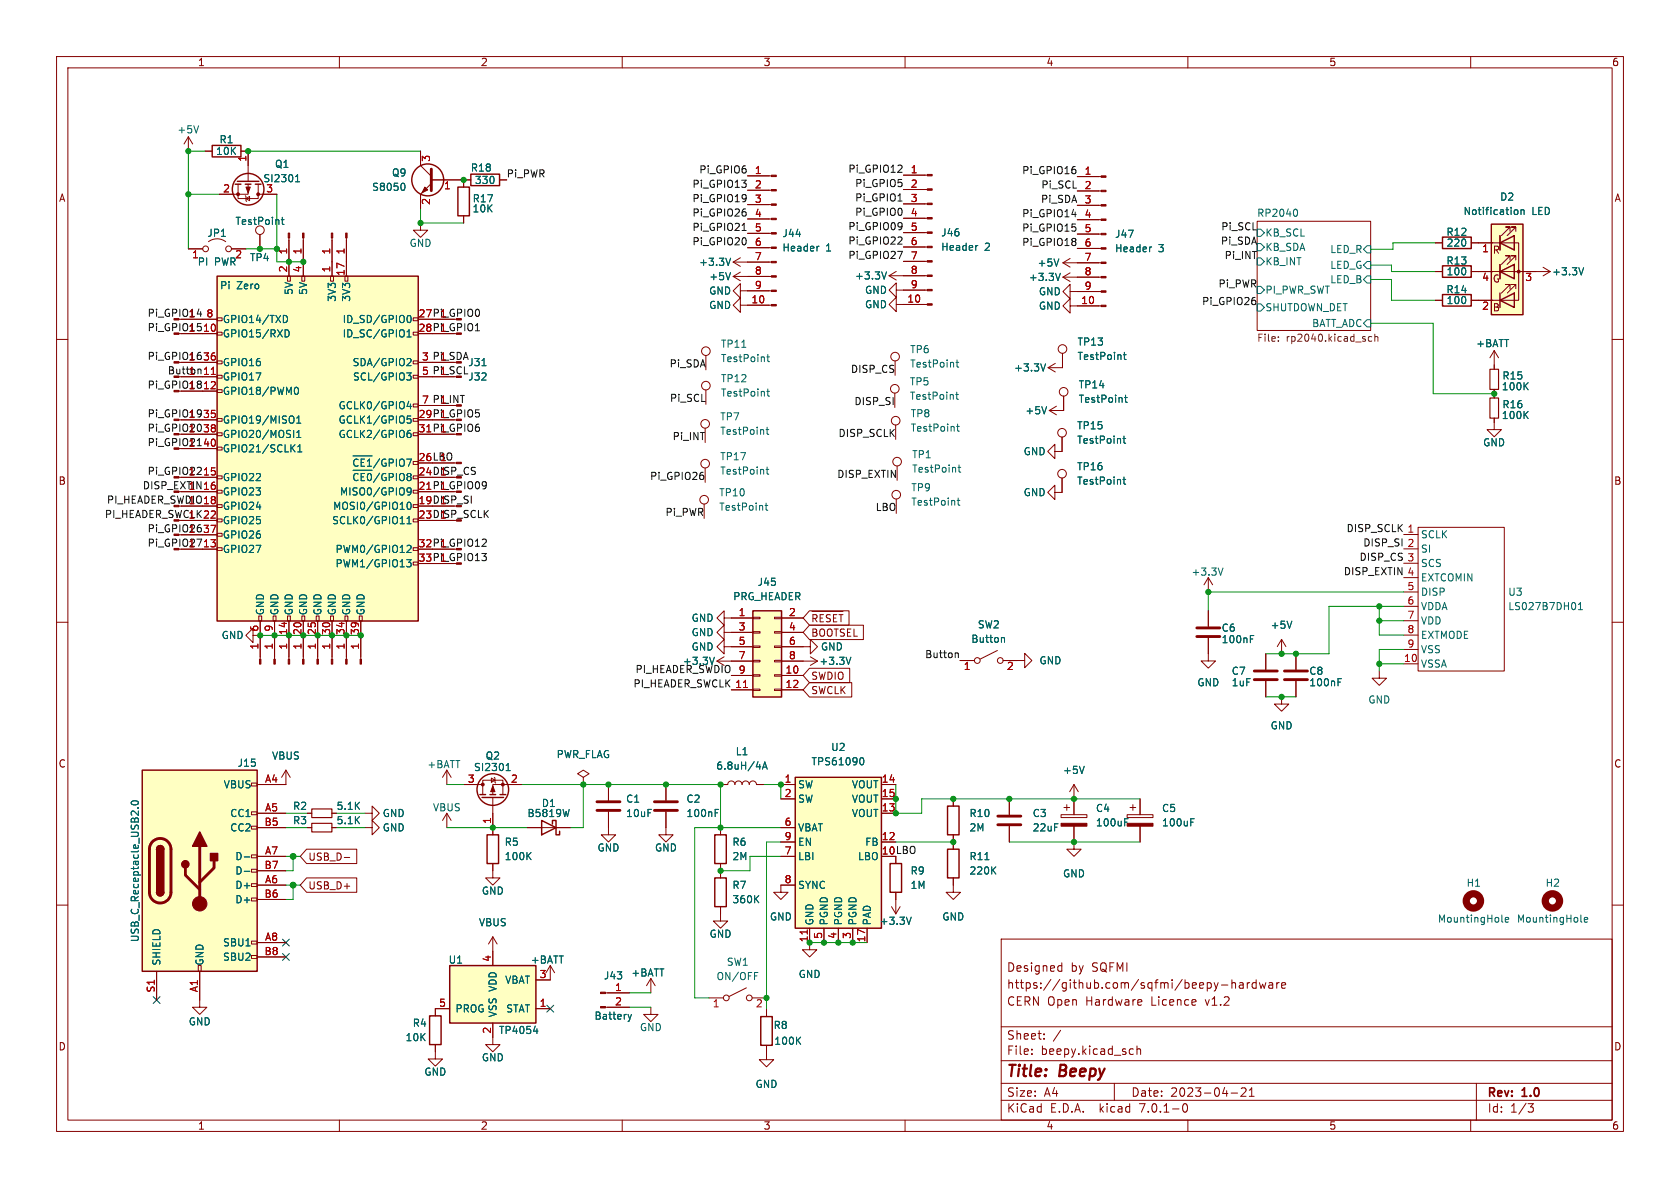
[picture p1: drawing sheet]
<svg xmlns="http://www.w3.org/2000/svg" width="297mm" height="210mm" viewBox="0 0 297 210" stroke-linecap="round" stroke-linejoin="round" font-family="sans-serif">
<defs><g id="words">
<g font-size="2.8" fill="#840000">
<text x="178" y="190.8">Title:</text>
<text x="187.4" y="190.8">Beepy</text>
</g>
<g font-size="2.1" fill="#840000">
<text x="178" y="171.9">Designed</text>
<text x="189.3" y="171.9">by</text>
<text x="193" y="171.9">SQFMI</text>
<text x="178" y="177.9">CERN Open</text>
<text x="178" y="174.9">https://github.com/sqfmi/beepy-hardware</text>
<text x="191.9" y="177.9">Hardware</text>
<text x="203.5" y="177.9">Licence</text>
<text x="213.2" y="177.9">v1.2</text>
<text x="178" y="183.9">Sheet:</text>
<text x="186.2" y="183.9">/</text>
<text x="178" y="186.6">File:</text>
<text x="184" y="186.6">beepy.kicad_sch</text>
<text x="178" y="196.8">KiCad</text>
<text x="178" y="194">Size:</text>
<text x="184.6" y="194">A4</text>
<text x="185.7" y="196.8">E.D.A.</text>
<text x="194.4" y="196.8">kicad</text>
<text x="200" y="194">Date:</text>
<text x="201.5" y="196.8">7.0.1-0</text>
<text x="206.9" y="194">2023-04-21</text>
<text x="263" y="194.2">Rev:</text>
<text x="263" y="196.8">Id:</text>
<text x="267" y="196.8">1/3</text>
<text x="269.2" y="194.2">1.0</text>
</g>
<g font-size="1.8" fill="#840000">
<text x="35" y="11.8">1</text>
<text x="85" y="11.8">2</text>
<text x="135" y="11.8">3</text>
<text x="185" y="11.8">4</text>
<text x="235" y="11.8">5</text>
<text x="285" y="11.8">6</text>
<text x="10.4" y="35.8">A</text>
<text x="285.4" y="35.8">A</text>
<text x="263.8" y="45">R</text>
<text x="263.8" y="50.1">G</text>
<text x="73.9" y="56.2">27 Pi_GPIO0</text>
<text x="73.9" y="58.7">28 Pi_GPIO1</text>
<text x="263.8" y="55.2">B</text>
<text x="73.9" y="74">29 Pi_GPIO5</text>
<text x="73.9" y="81.6">26 LBO</text>
<text x="10.3" y="85.8">B</text>
<text x="73.9" y="89.2">19 DISP_SI</text>
<text x="73.9" y="84.1">24 DISP_CS</text>
<text x="285.3" y="85.8">B</text>
<text x="73.9" y="91.7">23 DISP_SCLK</text>
<text x="73.9" y="96.8">32 Pi_GPIO12</text>
<text x="73.9" y="99.4">33 Pi_GPIO13</text>
<text x="143.4" y="110.8">~{RESET}</text>
<text x="143.4" y="112.7">BOOTSEL</text>
<text x="143.4" y="122.9">SWCLK</text>
<text x="143.4" y="120.3">SWDIO</text>
<text x="10.3" y="135.8">C</text>
<text x="285.3" y="135.8">C</text>
<text x="54.5" y="152.3">USB_D-</text>
<text x="155.8" y="151.1">10 LBO</text>
<text x="54.5" y="157.4">USB_D+</text>
<text x="10.3" y="185.8">D</text>
<text x="285.3" y="185.8">D</text>
<text x="35" y="199.8">1</text>
<text x="85" y="199.8">2</text>
<text x="135" y="199.8">3</text>
<text x="185" y="199.8">4</text>
<text x="235" y="199.8">5</text>
<text x="285" y="199.8">6</text>
</g>
<g font-size="1.8" fill="#006464">
<text x="31.3" y="23.7">+5V</text>
<text x="38.1" y="27.5">10K</text>
<text x="38.7" y="25.5">R1</text>
<text x="48.6" y="29.8">Q1</text>
<text x="46.5" y="32.4">SI2301</text>
<text x="65.7" y="33.9">S8050</text>
<text x="69.2" y="31.4">Q9</text>
<text x="83.2" y="30.5">R18</text>
<text x="83.5" y="35.9">R17</text>
<text x="83.9" y="32.7">330</text>
<text x="265.1" y="35.6">D2</text>
<text x="41.6" y="39.9">TestPoint</text>
<text x="83.5" y="37.7">10K</text>
<text x="166.3" y="41.9">J46</text>
<text x="222.2" y="38.4">RP2040</text>
<text x="223.7" y="42">KB_SCL</text>
<text x="255.6" y="41.8">R12</text>
<text x="258.7" y="38.2">Notification</text>
<text x="270.8" y="38.2">LED</text>
<text x="34.9" y="47.1">PI</text>
<text x="36.6" y="42">JP1</text>
<text x="37.9" y="47.1">PWR</text>
<text x="44.1" y="46.3">TP4</text>
<text x="72.3" y="43.8">GND</text>
<text x="123.5" y="47.2">+3.3V</text>
<text x="138.3" y="42.1">J44</text>
<text x="138.3" y="44.6">Header</text>
<text x="145.9" y="44.6">1</text>
<text x="166.3" y="44.5">Header</text>
<text x="174" y="44.5">2</text>
<text x="183.4" y="47.3">+5V</text>
<text x="197.1" y="42.2">J47</text>
<text x="197.1" y="44.7">Header</text>
<text x="204.7" y="44.7">3</text>
<text x="223.7" y="44.5">KB_SDA</text>
<text x="223.7" y="47.1">KB_INT</text>
<text x="235" y="44.9">LED_R</text>
<text x="235" y="47.7">LED_G</text>
<text x="255.6" y="46.9">R13</text>
<text x="255.7" y="43.8">220</text>
<text x="38.8" y="51.3">Pi</text>
<text x="41.8" y="51.3">Zero</text>
<text x="51.9" y="52.3" transform="rotate(-90 51.9 52.3)">5V</text>
<text x="54.4" y="52.3" transform="rotate(-90 54.4 52.3)">5V</text>
<text x="59.5" y="53.5" transform="rotate(-90 59.5 53.5)">3V3</text>
<text x="62.1" y="53.5" transform="rotate(-90 62.1 53.5)">3V3</text>
<text x="125.3" y="52.2">GND</text>
<text x="125.3" y="49.7">+5V</text>
<text x="151.1" y="49.6">+3.3V</text>
<text x="152.9" y="52.1">GND</text>
<text x="181.8" y="49.8">+3.3V</text>
<text x="183.6" y="52.4">GND</text>
<text x="223.7" y="52.1">PI_PWR_SWT</text>
<text x="235" y="50.2">LED_B</text>
<text x="255.6" y="52">R14</text>
<text x="255.7" y="48.8">100</text>
<text x="255.7" y="53.9">100</text>
<text x="274.3" y="48.8">+3.3V</text>
<text x="39.4" y="59.8">GPIO15/RXD</text>
<text x="39.4" y="57.3">GPIO14/TXD</text>
<text x="60.5" y="57.3">ID_SD/GPIO0</text>
<text x="60.5" y="59.8">ID_SC/GPIO1</text>
<text x="125.3" y="54.8">GND</text>
<text x="152.9" y="54.6">GND</text>
<text x="183.6" y="54.9">GND</text>
<text x="223.7" y="55.2">SHUTDOWN_DET</text>
<text x="231.8" y="58">BATT_ADC</text>
<text x="39.4" y="64.9">GPIO16</text>
<text x="62.2" y="64.9">SDA/GPIO2</text>
<text x="82.7" y="64.9">J31</text>
<text x="127.4" y="61.6">TP11</text>
<text x="127.4" y="64.2">TestPoint</text>
<text x="160.8" y="62.6">TP6</text>
<text x="160.8" y="65.1">TestPoint</text>
<text x="179.2" y="65.8">+3.3V</text>
<text x="190.4" y="61.3">TP13</text>
<text x="190.4" y="63.8">TestPoint</text>
<text x="260.9" y="61.5">+BATT</text>
<text x="39.4" y="67.4">GPIO17</text>
<text x="39.4" y="70">GPIO18/PWM0</text>
<text x="62.3" y="67.4">SCL/GPIO3</text>
<text x="82.7" y="67.4">J32</text>
<text x="127.4" y="67.7">TP12</text>
<text x="127.4" y="70.3">TestPoint</text>
<text x="160.8" y="68.3">TP5</text>
<text x="160.8" y="70.8">TestPoint</text>
<text x="190.6" y="68.8">TP14</text>
<text x="190.6" y="71.4">TestPoint</text>
<text x="265.4" y="69.2">100K</text>
<text x="265.5" y="67.2">R15</text>
<text x="39.4" y="75">GPIO19/MISO1</text>
<text x="39.4" y="77.6">GPIO20/MOSI1</text>
<text x="59.7" y="75">GCLK1/GPIO5</text>
<text x="59.7" y="77.6">GCLK2/GPIO6</text>
<text x="59.7" y="72.5">GCLK0/GPIO4</text>
<text x="127.3" y="74.5">TP7</text>
<text x="127.3" y="77">TestPoint</text>
<text x="160.9" y="73.9">TP8</text>
<text x="160.9" y="76.5">TestPoint</text>
<text x="181.2" y="73.4">+5V</text>
<text x="190.4" y="76.1">TP15</text>
<text x="265.4" y="74.2">100K</text>
<text x="265.5" y="72.3">R16</text>
<text x="39.4" y="80.1">GPIO21/SCLK1</text>
<text x="62.2" y="83.3">~{CE1}/GPIO7</text>
<text x="127.3" y="81.5">TP17</text>
<text x="161.2" y="81.2">TP1</text>
<text x="161.2" y="83.7">TestPoint</text>
<text x="180.9" y="80.6">GND</text>
<text x="190.4" y="78.6">TestPoint</text>
<text x="190.4" y="83.3">TP16</text>
<text x="262.1" y="79.1">GND</text>
<text x="39.4" y="85.2">GPIO22</text>
<text x="39.4" y="87.7">GPIO23</text>
<text x="60" y="87.7">MISO0/GPIO9</text>
<text x="62.2" y="85.8">~{CE0}/GPIO8</text>
<text x="127.1" y="87.9">TP10</text>
<text x="127.3" y="84.1">TestPoint</text>
<text x="161" y="87">TP9</text>
<text x="161" y="89.5">TestPoint</text>
<text x="180.9" y="87.9">GND</text>
<text x="190.4" y="85.8">TestPoint</text>
<text x="39.4" y="90.3">GPIO24</text>
<text x="39.4" y="92.8">GPIO25</text>
<text x="39.4" y="95.4">GPIO26</text>
<text x="58.6" y="92.8">SCLK0/GPIO11</text>
<text x="58.8" y="90.3">MOSI0/GPIO10</text>
<text x="127.1" y="90.4">TestPoint</text>
<text x="251.2" y="95.3">SCLK</text>
<text x="39.4" y="97.9">GPIO27</text>
<text x="59.2" y="97.9">PWM0/GPIO12</text>
<text x="59.2" y="100.4">PWM1/GPIO13</text>
<text x="210.6" y="101.9">+3.3V</text>
<text x="251.2" y="97.9">SI</text>
<text x="251.2" y="100.4">SCS</text>
<text x="129.6" y="106.3">PRG_HEADER</text>
<text x="133.9" y="103.7">J45</text>
<text x="251.2" y="102.9">EXTCOMIN</text>
<text x="251.2" y="105.5">DISP</text>
<text x="266.6" y="105.5">U3</text>
<text x="39.1" y="113.1">GND</text>
<text x="46.8" y="108.8" transform="rotate(-90 46.8 108.8)">GND</text>
<text x="49.4" y="108.8" transform="rotate(-90 49.4 108.8)">GND</text>
<text x="51.9" y="108.8" transform="rotate(-90 51.9 108.8)">GND</text>
<text x="54.4" y="108.8" transform="rotate(-90 54.4 108.8)">GND</text>
<text x="57" y="108.8" transform="rotate(-90 57 108.8)">GND</text>
<text x="59.5" y="108.8" transform="rotate(-90 59.5 108.8)">GND</text>
<text x="62.1" y="108.8" transform="rotate(-90 62.1 108.8)">GND</text>
<text x="64.6" y="108.8" transform="rotate(-90 64.6 108.8)">GND</text>
<text x="122.2" y="110.1">GND</text>
<text x="122.2" y="112.6">GND</text>
<text x="171.7" y="113.8">Button</text>
<text x="172.8" y="111.2">SW2</text>
<text x="215.9" y="111.8">C6</text>
<text x="215.9" y="113.9">100nF</text>
<text x="224.6" y="111.3">+5V</text>
<text x="251.2" y="108">VDDA</text>
<text x="251.2" y="110.6">VDD</text>
<text x="251.2" y="113.1">EXTMODE</text>
<text x="266.6" y="108">LS027B7DH01</text>
<text x="120.7" y="117.7">+3.3V</text>
<text x="122.2" y="115.2">GND</text>
<text x="144.8" y="117.7">+3.3V</text>
<text x="145.1" y="115.2">GND</text>
<text x="183.7" y="117.6">GND</text>
<text x="217.7" y="119.4">C7</text>
<text x="231.4" y="119.4">C8</text>
<text x="251.2" y="118.2">VSSA</text>
<text x="251.2" y="115.6">VSS</text>
<text x="211.6" y="121.5">GND</text>
<text x="217.7" y="121.5">1uF</text>
<text x="231.4" y="121.5">100nF</text>
<text x="241.8" y="124.5">GND</text>
<text x="224.6" y="129.1">GND</text>
<text x="41.9" y="135.7">J15</text>
<text x="48" y="134.4">VBUS</text>
<text x="75.5" y="136">+BATT</text>
<text x="83.7" y="136.5">SI2301</text>
<text x="85.8" y="134.4">Q2</text>
<text x="98.3" y="134.2">PWR_FLAG</text>
<text x="126.6" y="136.2">6.8uH/4A</text>
<text x="130" y="133.7">L1</text>
<text x="143.4" y="135.4">TPS61090</text>
<text x="146.9" y="132.9">U2</text>
<text x="187.9" y="137">+5V</text>
<text x="39.4" y="139.5">VBUS</text>
<text x="51.7" y="143.3">R2</text>
<text x="59.4" y="143.3">5.1K</text>
<text x="76.5" y="143.6">VBUS</text>
<text x="95.7" y="142.8">D1</text>
<text x="110.6" y="142">C1</text>
<text x="121.3" y="142">C2</text>
<text x="141.1" y="139.5">SW</text>
<text x="141.1" y="142">SW</text>
<text x="150.5" y="139.5">VOUT</text>
<text x="150.5" y="142">VOUT</text>
<text x="193.7" y="143.7">C4</text>
<text x="205.4" y="143.7">C5</text>
<text x="40.6" y="144.6">CC1</text>
<text x="40.6" y="147.1">CC2</text>
<text x="51.7" y="145.9">R3</text>
<text x="59.4" y="145.9">5.1K</text>
<text x="67.6" y="144.6">GND</text>
<text x="67.6" y="147.1">GND</text>
<text x="89.2" y="149.7">R5</text>
<text x="93.2" y="144.6">B5819W</text>
<text x="110.6" y="144.6">10uF</text>
<text x="121.3" y="144.6">100nF</text>
<text x="129.4" y="149.7">R6</text>
<text x="141.1" y="147.1">VBAT</text>
<text x="141.1" y="149.7">EN</text>
<text x="150.5" y="144.6">VOUT</text>
<text x="152.8" y="149.7">FB</text>
<text x="171.3" y="144.6">R10</text>
<text x="171.3" y="147.1">2M</text>
<text x="182.5" y="144.6">C3</text>
<text x="182.5" y="147.1">22uF</text>
<text x="193.7" y="146.2">100uF</text>
<text x="205.4" y="146.2">100uF</text>
<text x="41.5" y="152.2">D-</text>
<text x="41.5" y="154.7">D-</text>
<text x="89.2" y="152.2">100K</text>
<text x="105.6" y="150.7">GND</text>
<text x="115.7" y="150.7">GND</text>
<text x="129.4" y="152.2">2M</text>
<text x="141.1" y="152.2">LBI</text>
<text x="151.6" y="152.2">LBO</text>
<text x="160.9" y="154.7">R9</text>
<text x="171.3" y="152.2">R11</text>
<text x="171.3" y="154.7">220K</text>
<text x="187.9" y="155.3">GND</text>
<text x="41.5" y="157.3">D+</text>
<text x="41.5" y="159.8">D+</text>
<text x="85.1" y="158.3">GND</text>
<text x="129.4" y="157.3">R7</text>
<text x="129.4" y="159.8">360K</text>
<text x="141.1" y="157.3">SYNC</text>
<text x="160.9" y="157.3">1M</text>
<text x="259.2" y="156.9">H1</text>
<text x="273.2" y="156.9">H2</text>
<text x="24.7" y="166.6" transform="rotate(-90 24.7 166.6)">USB_C_Receptacle_USB2.0</text>
<text x="39.3" y="167.4">SBU1</text>
<text x="84.6" y="163.9">VBUS</text>
<text x="125.4" y="165.9">GND</text>
<text x="136.1" y="162.9">GND</text>
<text x="144" y="163.6" transform="rotate(-90 144 163.6)">GND</text>
<text x="146.5" y="163.6" transform="rotate(-90 146.5 163.6)">PGND</text>
<text x="149" y="163.6" transform="rotate(-90 149 163.6)">PGND</text>
<text x="151.6" y="163.6" transform="rotate(-90 151.6 163.6)">PGND</text>
<text x="154.1" y="163.6" transform="rotate(-90 154.1 163.6)">PAD</text>
<text x="155.5" y="163.6">+3.3V</text>
<text x="166.5" y="162.9">GND</text>
<text x="254.1" y="163.3">MountingHole</text>
<text x="268.1" y="163.3">MountingHole</text>
<text x="28.5" y="170.7" transform="rotate(-90 28.5 170.7)">SHIELD</text>
<text x="36.1" y="170.7" transform="rotate(-90 36.1 170.7)">GND</text>
<text x="39.3" y="170">SBU2</text>
<text x="79.3" y="170.5">U1</text>
<text x="93.8" y="170.5">+BATT</text>
<text x="106.7" y="173.3">J43</text>
<text x="111.6" y="172.8">+BATT</text>
<text x="126.6" y="173.4">ON/OFF</text>
<text x="128.4" y="170.9">SW1</text>
<text x="141.1" y="173">GND</text>
<text x="80.5" y="179.1">PROG</text>
<text x="87.9" y="179.8" transform="rotate(-90 87.9 179.8)">VSS VDD</text>
<text x="89.2" y="174.1">VBAT</text>
<text x="89.4" y="179.1">STAT</text>
<text x="33.3" y="181.4">GND</text>
<text x="71.6" y="184.2">10K</text>
<text x="72.9" y="181.7">R4</text>
<text x="88.1" y="182.9">TP4054</text>
<text x="105" y="180.4">Battery</text>
<text x="113.1" y="182.4">GND</text>
<text x="136.7" y="182.1">R8</text>
<text x="136.8" y="184.8">100K</text>
<text x="75" y="190.3">GND</text>
<text x="85.1" y="187.8">GND</text>
<text x="133.5" y="192.5">GND</text>
</g>
<g font-size="1.8" fill="#a90000">
<text x="43.6" y="28.7" transform="rotate(-90 43.6 28.7)">1</text>
<text x="76.3" y="28.7" transform="rotate(-90 76.3 28.7)">3</text>
<text x="39.4" y="34.1">2</text>
<text x="47" y="34.1">3</text>
<text x="78.4" y="33.7">1</text>
<text x="133.4" y="30.8">1</text>
<text x="133.4" y="33.4">2</text>
<text x="133.4" y="35.9">3</text>
<text x="161" y="30.7">1</text>
<text x="161" y="33.2">2</text>
<text x="161" y="35.8">3</text>
<text x="191.7" y="31">1</text>
<text x="191.7" y="33.5">2</text>
<text x="76.3" y="36.3" transform="rotate(-90 76.3 36.3)">2</text>
<text x="133.4" y="38.5">4</text>
<text x="133.4" y="41">5</text>
<text x="161" y="38.3">4</text>
<text x="161" y="40.9">5</text>
<text x="191.7" y="36">3</text>
<text x="191.7" y="38.6">4</text>
<text x="191.7" y="41.1">5</text>
<text x="33.9" y="45.9">1</text>
<text x="41.5" y="45.9">2</text>
<text x="50.8" y="45" transform="rotate(-90 50.8 45)">1</text>
<text x="53.4" y="45" transform="rotate(-90 53.4 45)">1</text>
<text x="58.4" y="45" transform="rotate(-90 58.4 45)">1</text>
<text x="61" y="45" transform="rotate(-90 61 45)">1</text>
<text x="133.4" y="43.5">6</text>
<text x="133.4" y="46.1">7</text>
<text x="161" y="43.4">6</text>
<text x="161" y="45.9">7</text>
<text x="191.7" y="43.7">6</text>
<text x="191.7" y="46.2">7</text>
<text x="262" y="44.8">1</text>
<text x="50.8" y="48.2" transform="rotate(-90 50.8 48.2)">2</text>
<text x="53.4" y="48.2" transform="rotate(-90 53.4 48.2)">4</text>
<text x="58.4" y="48.2" transform="rotate(-90 58.4 48.2)">1</text>
<text x="61" y="48.8" transform="rotate(-90 61 48.8)">17</text>
<text x="132.8" y="53.7">10</text>
<text x="133.4" y="48.6">8</text>
<text x="133.4" y="51.2">9</text>
<text x="160.3" y="53.6">10</text>
<text x="161" y="48.5">8</text>
<text x="161" y="51">9</text>
<text x="191.1" y="53.8">10</text>
<text x="191.7" y="48.7">8</text>
<text x="191.7" y="51.3">9</text>
<text x="262" y="49.9">4</text>
<text x="269.6" y="49.9">3</text>
<text x="33.3" y="58.7">1</text>
<text x="33.3" y="56.2">1</text>
<text x="35.8" y="58.7">10</text>
<text x="36.4" y="56.2">8</text>
<text x="73.9" y="56.2">27</text>
<text x="73.9" y="58.7">28</text>
<text x="77.7" y="56.2">1</text>
<text x="77.7" y="58.7">1</text>
<text x="262" y="55">2</text>
<text x="33.3" y="63.8">1</text>
<text x="35.8" y="63.8">36</text>
<text x="74.5" y="63.8">3</text>
<text x="77.7" y="63.8">1</text>
<text x="33.3" y="68.9">1</text>
<text x="33.3" y="66.3">1</text>
<text x="35.8" y="68.9">12</text>
<text x="35.8" y="66.3">11</text>
<text x="74.5" y="66.3">5</text>
<text x="74.5" y="71.4">7</text>
<text x="77.7" y="66.3">1</text>
<text x="77.7" y="71.4">1</text>
<text x="33.3" y="74">1</text>
<text x="33.3" y="76.5">1</text>
<text x="35.8" y="74">35</text>
<text x="35.8" y="76.5">38</text>
<text x="73.9" y="76.5">31 Pi_GPIO6</text>
<text x="73.9" y="74">29</text>
<text x="73.9" y="76.5">31</text>
<text x="77.7" y="76.5">1</text>
<text x="77.7" y="74">1</text>
<text x="33.3" y="79">1</text>
<text x="35.8" y="79">40</text>
<text x="73.9" y="81.6">26</text>
<text x="77.7" y="81.6">1</text>
<text x="33.3" y="84.1">1</text>
<text x="33.3" y="89.2">1</text>
<text x="33.3" y="86.7">1</text>
<text x="35.8" y="84.1">15</text>
<text x="35.8" y="86.7">16</text>
<text x="35.8" y="89.2">18</text>
<text x="73.9" y="86.7">21 Pi_GPIO09</text>
<text x="73.9" y="89.2">19</text>
<text x="73.9" y="86.7">21</text>
<text x="73.9" y="84.1">24</text>
<text x="77.7" y="89.2">1</text>
<text x="77.7" y="84.1">1</text>
<text x="77.7" y="86.7">1</text>
<text x="33.3" y="91.7">1</text>
<text x="33.3" y="94.3">1</text>
<text x="35.8" y="94.3">37</text>
<text x="35.8" y="91.7">22</text>
<text x="73.9" y="91.7">23</text>
<text x="77.7" y="91.7">1</text>
<text x="33.3" y="96.8">1</text>
<text x="35.8" y="96.8">13</text>
<text x="73.9" y="96.8">32</text>
<text x="73.9" y="99.4">33</text>
<text x="77.7" y="99.4">1</text>
<text x="77.7" y="96.8">1</text>
<text x="248.8" y="104.4">5</text>
<text x="248.8" y="106.9">6</text>
<text x="45.7" y="111.7" transform="rotate(-90 45.7 111.7)">6</text>
<text x="48.3" y="111.7" transform="rotate(-90 48.3 111.7)">9</text>
<text x="50.8" y="112.3" transform="rotate(-90 50.8 112.3)">14</text>
<text x="53.4" y="112.3" transform="rotate(-90 53.4 112.3)">20</text>
<text x="55.9" y="112.3" transform="rotate(-90 55.9 112.3)">25</text>
<text x="58.4" y="112.3" transform="rotate(-90 58.4 112.3)">30</text>
<text x="61" y="112.3" transform="rotate(-90 61 112.3)">34</text>
<text x="63.5" y="112.3" transform="rotate(-90 63.5 112.3)">39</text>
<text x="130.5" y="109">1</text>
<text x="130.5" y="111.5">3</text>
<text x="139.4" y="109">2</text>
<text x="139.4" y="111.5">4</text>
<text x="248.8" y="109.5">7</text>
<text x="248.8" y="112">8</text>
<text x="45.7" y="114.9" transform="rotate(-90 45.7 114.9)">1</text>
<text x="48.3" y="114.9" transform="rotate(-90 48.3 114.9)">1</text>
<text x="50.8" y="114.9" transform="rotate(-90 50.8 114.9)">1</text>
<text x="53.4" y="114.9" transform="rotate(-90 53.4 114.9)">1</text>
<text x="55.9" y="114.9" transform="rotate(-90 55.9 114.9)">1</text>
<text x="58.4" y="114.9" transform="rotate(-90 58.4 114.9)">1</text>
<text x="61" y="114.9" transform="rotate(-90 61 114.9)">1</text>
<text x="63.5" y="114.9" transform="rotate(-90 63.5 114.9)">1</text>
<text x="130.5" y="114.1">5</text>
<text x="130.5" y="116.6">7</text>
<text x="130.5" y="119.2">9</text>
<text x="138.8" y="119.2">10</text>
<text x="139.4" y="114.1">6</text>
<text x="139.4" y="116.6">8</text>
<text x="170.3" y="118.7">1</text>
<text x="177.9" y="118.7">2</text>
<text x="248.2" y="117.1">10</text>
<text x="248.8" y="114.6">9</text>
<text x="129.9" y="121.7">11</text>
<text x="138.8" y="121.7">12</text>
<text x="46.8" y="138.4">A4</text>
<text x="46.8" y="143.5">A5</text>
<text x="82.6" y="138.4">3</text>
<text x="90.3" y="138.4">2</text>
<text x="138.7" y="138.4">1</text>
<text x="138.7" y="141">2</text>
<text x="155.8" y="143.5">13</text>
<text x="155.8" y="138.4">14</text>
<text x="155.8" y="141">15</text>
<text x="46.7" y="146.1">B5</text>
<text x="86.9" y="145.7" transform="rotate(-90 86.9 145.7)">1</text>
<text x="138.7" y="146.1">6</text>
<text x="138.7" y="148.6">9</text>
<text x="155.8" y="148.6">12</text>
<text x="46.7" y="153.7">B7</text>
<text x="46.8" y="151.1">A7</text>
<text x="138.7" y="151.1">7</text>
<text x="155.8" y="151.1">10</text>
<text x="46.7" y="158.8">B6</text>
<text x="46.8" y="156.2">A6</text>
<text x="138.7" y="156.2">8</text>
<text x="46.8" y="166.4">A8</text>
<text x="142.9" y="166.6" transform="rotate(-90 142.9 166.6)">11</text>
<text x="145.4" y="166" transform="rotate(-90 145.4 166)">5</text>
<text x="148" y="166" transform="rotate(-90 148 166)">4</text>
<text x="150.5" y="166" transform="rotate(-90 150.5 166)">3</text>
<text x="153" y="166.6" transform="rotate(-90 153 166.6)">17</text>
<text x="46.7" y="168.9">B8</text>
<text x="86.9" y="170.1" transform="rotate(-90 86.9 170.1)">4</text>
<text x="95.3" y="173">3</text>
<text x="27.4" y="175.5" transform="rotate(-90 27.4 175.5)">S1</text>
<text x="35.1" y="175.5" transform="rotate(-90 35.1 175.5)">A1</text>
<text x="77.6" y="178.1">5</text>
<text x="95.3" y="178.1">1</text>
<text x="108.7" y="175.3">1</text>
<text x="108.7" y="177.8">2</text>
<text x="126" y="178.3">1</text>
<text x="133.6" y="178.3">2</text>
<text x="86.9" y="182.8" transform="rotate(-90 86.9 182.8)">2</text>
</g>
<g font-size="1.8" fill="#0f0f0f">
<text x="89.6" y="31.5">Pi_PWR</text>
<text x="122.3" y="33.3">Pi_GPIO13</text>
<text x="122.3" y="35.8">Pi_GPIO19</text>
<text x="123.5" y="30.7">Pi_GPIO6</text>
<text x="149.9" y="30.6">Pi_GPIO12</text>
<text x="151.1" y="33.2">Pi_GPIO5</text>
<text x="151.1" y="35.7">Pi_GPIO1</text>
<text x="180.6" y="30.9">Pi_GPIO16</text>
<text x="183.9" y="35.9">Pi_SDA</text>
<text x="184" y="33.4">Pi_SCL</text>
<text x="122.3" y="38.4">Pi_GPIO26</text>
<text x="122.3" y="40.9">Pi_GPIO21</text>
<text x="149.9" y="40.8">Pi_GPIO09</text>
<text x="151.1" y="38.2">Pi_GPIO0</text>
<text x="180.6" y="41">Pi_GPIO15</text>
<text x="180.6" y="38.5">Pi_GPIO14</text>
<text x="215.8" y="40.8">Pi_SCL</text>
<text x="122.3" y="43.4">Pi_GPIO20</text>
<text x="149.9" y="45.9">Pi_GPIO27</text>
<text x="149.9" y="43.3">Pi_GPIO22</text>
<text x="180.6" y="43.6">Pi_GPIO18</text>
<text x="215.7" y="43.3">Pi_SDA</text>
<text x="216.4" y="45.9">Pi_INT</text>
<text x="215.3" y="50.9">Pi_PWR</text>
<text x="26" y="58.6">Pi_GPIO15</text>
<text x="26" y="56.1">Pi_GPIO14</text>
<text x="212.4" y="54">Pi_GPIO26</text>
<text x="26" y="63.7">Pi_GPIO16</text>
<text x="74.5" y="63.8">3 Pi_SDA</text>
<text x="118.3" y="65">Pi_SDA</text>
<text x="150.3" y="66">DISP_CS</text>
<text x="26" y="68.8">Pi_GPIO18</text>
<text x="29.5" y="66.2">Button 11</text>
<text x="74.5" y="66.3">5 Pi_SCL</text>
<text x="74.5" y="71.4">7 Pi_INT</text>
<text x="118.3" y="71.1">Pi_SCL</text>
<text x="150.9" y="71.7">DISP_SI</text>
<text x="26" y="76.4">Pi_GPIO20</text>
<text x="26" y="73.9">Pi_GPIO19</text>
<text x="118.8" y="77.9">Pi_INT</text>
<text x="148.1" y="77.3">DISP_SCLK</text>
<text x="26" y="78.9">Pi_GPIO21</text>
<text x="18.8" y="89.1">PI_HEADER_SWDIO18</text>
<text x="25.1" y="86.6">DISP_EXTIN 16</text>
<text x="26" y="84">Pi_GPIO22</text>
<text x="114.8" y="84.9">Pi_GPIO26</text>
<text x="147.9" y="84.6">DISP_EXTIN</text>
<text x="18.4" y="91.6">PI_HEADER_SWCLK22</text>
<text x="26" y="94.2">Pi_GPIO26</text>
<text x="117.5" y="91.3">Pi_PWR</text>
<text x="154.7" y="90.4">LBO</text>
<text x="237.9" y="94.1">DISP_SCLK 1</text>
<text x="26" y="96.7">Pi_GPIO27</text>
<text x="237.4" y="101.8">DISP_EXTIN 4</text>
<text x="240.2" y="99.2">DISP_CS 3</text>
<text x="240.9" y="96.7">DISP_SI 2</text>
<text x="112.2" y="119.1">PI_HEADER_SWDIO</text>
<text x="163.4" y="116.4">Button</text>
<text x="111.9" y="121.6">PI_HEADER_SWCLK 11</text>
</g>
<g font-size="1.8" fill="#725600">
<text x="222.2" y="60.7">File:</text>
<text x="227.4" y="60.7">rp2040.kicad_sch</text>
</g>
</g></defs>
<g fill="none" stroke="#840000" stroke-width=".18">
<path d="M10 10h277v190h-277zM12 12h273v186h-273zM60 10v2M110 10v2M160 10v2M210 10v2M260 10v2M33.3 24.2l-.8 1.3M33.3 24.2v2.5M33.3 24.2l.8 1.3M36.2 26.7h1.3M42.1 32.6v2.5h3.5v-2.5"/>
<path d="M42.6 26.7h1.3v5.4M43.4 34.6l.1 .1v.8l.1 .1M43.5 35.1l.6-.4v.8zM43.9 32.6v1.7h-5.1M45.6 34.3h3.3M74.3 39.4v1.3h-1.2l1.2 1.3 1.3-1.3h-1.3M74.3 26.7v2.6l2 1.9M76.3 32.4l-2 1.9v2.6M76.3 31.8h6.9M82 31.8v1.3M82 38.2v1.2M88.3 31.8h1.3"/>
<path d="M132.2 38.7h4.2M132.2 36.2h4.2M132.2 33.6h4.2M132.2 31.1h4.2M159.7 38.6h4.2M159.7 36h4.2M159.7 33.5h4.2M159.7 31h4.2M190.4 38.8h4.3M190.4 36.3h4.3M190.4 33.8h4.3M190.4 31.2h4.3"/>
<path d="M222.2 39.1h20.1v19.3h-20.1zM10 60h2M32 59h6.4M32 56.4h6.4M33.3 44h2.5M36.9 42.7a2.54 2.54 0 0 1 3 0M38.4 58.7h.9v.5h-.9zM38.4 56.2h.9v.5h-.9zM40.9 44h2.6M45.9 41.5v2.5M50.8 48.8h.5v.9h-.5zM51.1 42.1v6.7"/>
<path d="M53.4 48.8h.5v.9h-.5zM53.6 42.1v6.7M58.4 48.8h.6v.9h-.6zM58.7 42.1v6.7M61 48.8h.5v.9h-.5zM61.2 42.1v6.7M73.1 58.7h.8v.5h-.8zM73.1 56.2h.8v.5h-.8zM76.5 59h3.8M76.5 56.4h3.8M129.6 48.9h6.8M129.6 46.3h6.8"/>
<path d="M129.6 46.3l1.3 .8M129.6 48.9l1.3 .7M130.9 53.9v-1.2l-1.3 1.2 1.3 1.3v-1.3h5.5M130.9 51.4v-1.3l-1.3 1.3 1.3 1.3v-1.3h5.5M130.9 45.6l-1.3 .7M130.9 48.1l-1.3 .8M132.2 43.8h4.2M132.2 41.2h4.2M157.2 48.7l1.2 .8M157.2 48.7h6.7M158.4 53.8v-1.2l-1.2 1.2 1.2 1.3v-1.3h5.5M158.4 51.3v-1.3l-1.2 1.3 1.2 1.3v-1.3h5.5"/>
<path d="M158.4 48l-1.2 .7M159.7 46.2h4.2M159.7 43.7h4.2M159.7 41.1h4.2M187.9 46.5l1.3 .7M187.9 46.5h6.8M187.9 49h6.8M187.9 49l1.3 .8M189.2 51.5v-1.2l-1.3 1.2 1.3 1.3v-1.3h5.5M189.2 54.1v-1.3l-1.3 1.3 1.3 1.2v-1.2h5.5M189.2 45.7l-1.3 .8M189.2 48.2l-1.3 .8"/>
<path d="M190.4 43.9h4.3M190.4 41.4h4.3M253.7 48h1.3M253.7 53.1h1.3M253.7 42.9h1.3M260.1 42.9h8.4v10.2h-8.4M260.1 48h14M265.2 46.7v2.6M265.2 41.7v2.5M267 51.1v-.8h-.8h.8l-1.6 1.5M267 46v-.8h-.8h.8l-1.6 1.5M267 40.9v-.8h-.8h.8l-1.6 1.6"/>
<path d="M267.7 46.7v2.6zM267.7 46.7h.1M267.7 41.7v2.5zM267.7 41.7h.1M268 51.1v-.8h-.8h.8l-1.6 1.5M268 46v-.8h-.8h.8l-1.6 1.5M268 40.9v-.8h-.8h.8l-1.6 1.6M272.8 47.2l1.3 .8M274.1 48l-1.3 .8M285 60h2M32 66.6h6.4M32 69.1h6.4"/>
<path d="M32 64.1h6.4M32 74.2h6.4M32 76.8h6.4M32 79.3h6.4M38.4 79h.9v.6h-.9zM38.4 76.5h.9v.5h-.9zM38.4 74h.9v.5h-.9zM38.4 68.9h.9v.5h-.9zM38.4 66.3h.9v.6h-.9zM38.4 63.8h.9v.5h-.9zM73.1 76.5h.8v.5h-.8zM73.1 74h.8v.5h-.8z"/>
<path d="M73.1 71.4h.8v.5h-.8zM73.1 66.3h.8v.6h-.8zM73.1 63.8h.8v.5h-.8zM73.9 66.6h6.4M73.9 64.1h6.4M73.9 71.7h6.4M76.5 74.2h3.8M76.5 76.8h3.8M124.7 75.7v2.5M124.8 62.8v2.6M124.8 68.9v2.6M158.2 69.5v2.5"/>
<path d="M158.2 63.8v2.5M158.3 75.1v2.6M185.3 65l1.3 .8M185.5 72.6l1.3 .7M186.6 64.2l-1.3 .8M186.8 71.8l-1.3 .8M187.8 77.3v2.5h-1.3v1.3l-1.3-1.3 1.3-1.3v1.3M187.8 62.5v2.5h-2.5M188 70v2.6h-2.5M264.2 73.9v2h1.2l-1.2 1.3-1.3-1.3h1.3M264.2 62l-.8 1.2M264.2 62v3.3"/>
<path d="M264.2 68.8v1.6M264.2 62l.7 1.2M32 97.1h6.4M32 84.4h6.4M32 86.9h6.4M32 89.5h6.4M32 92h6.4M32 94.5h6.4M38.4 96.8h.9v.5h-.9zM38.4 94.3h.9v.5h-.9zM38.4 91.7h.9v.6h-.9zM38.4 89.2h.9v.5h-.9z"/>
<path d="M38.4 86.7h.9v.5h-.9zM38.4 84.1h.9v.5h-.9zM73.1 99.4h.8v.5h-.8zM73.1 96.8h.8v.5h-.8zM73.1 91.7h.8v.6h-.8zM73.1 89.2h.8v.5h-.8zM73.1 86.7h.8v.5h-.8zM76.5 97.1h3.8M76.5 84.4h3.8M76.5 86.9h3.8M76.5 89.5h3.8M76.5 92h3.8"/>
<path d="M76.5 81.8h4.2M76.5 99.6h3.8M124.5 89.1v2.5M124.7 82.7v2.6M158.4 88.2v2.6M158.6 82.4v2.5M187.8 84.5v2.5h-1.3v1.3l-1.3-1.3 1.3-1.2v1.2M248.2 94.5h2.5M248.2 97h2.5M248.2 99.6h2.5M250.7 93.2h15.2v25.4h-15.2zM10 110h2"/>
<path d="M44.7 112.3v-1.3l-1.2 1.3 1.2 1.3v-1.3h1.3M45.7 108.9h.6v.9h-.6zM46 109.8v6.7M48.3 108.9h.5v.9h-.5zM48.5 109.8v6.7M50.8 108.9h.5v.9h-.5zM51.1 109.8v6.7M53.4 108.9h.5v.9h-.5zM53.6 109.8v6.7M55.9 108.9h.5v.9h-.5zM56.2 109.8v6.7M58.4 108.9h.6v.9h-.6z"/>
<path d="M58.7 109.8v6.7M61 108.9h.5v.9h-.5zM61.2 109.8v6.7M63.5 108.9h.5v.9h-.5zM63.8 109.8v6.7M126.7 116.9h6.4M126.7 116.9l1.3 .7M128 109.2v-1.2l-1.3 1.2 1.3 1.3v-1.3h5.1M128 114.3v-1.2l-1.3 1.2 1.3 1.3v-1.3h5.1M128 111.8v-1.3l-1.3 1.3 1.3 1.3v-1.3h5.1M128 116.1l-1.3 .8M129.3 119.4h3.8"/>
<path d="M133.1 119.3h1.3v.2h-1.3zM133.1 116.7h1.3v.3h-1.3zM133.1 114.2h1.3v.3h-1.3zM133.1 111.7h1.3v.2h-1.3zM133.1 109.1h1.3v.3h-1.3zM136.9 119.3h1.3v.2h-1.3zM136.9 116.7h1.3v.3h-1.3zM136.9 114.2h1.3v.3h-1.3zM136.9 111.7h1.3v.2h-1.3zM136.9 109.1h1.3v.3h-1.3zM138.2 114.3h5.1v-1.2l1.2 1.2-1.2 1.3v-1.3M138.2 109.2h3.8"/>
<path d="M138.2 119.4h3.8M138.2 111.8h3.8M138.2 116.9h6.3M143.1 118.1h7.1v2.6h-7.1l-1.1-1.3zM143.1 108h7v2.5h-7l-1.1-1.3zM143.1 110.5h9.5v2.6h-9.5l-1.1-1.3zM143.3 116.1l1.2 .8M143.5 108.1h5.5M144.4 108.9l-.2-.2h-.5v1.2M144.5 116.9l-1.2 .7M145.6 108.7h-.6v1.2M146.8 108.7h-.5l-.2 .2"/>
<path d="M148 108.7h-.7v1.2M148.3 108.7h.7M148.7 108.7v1.2M169.7 116.8h2.6M176.3 115l-3 1.5M177.3 116.8h3.9v-1.3l1.2 1.3-1.2 1.2v-1.2M213.6 112.8v4h1.3l-1.3 1.3-1.3-1.3h1.3M213.6 102.1l-.7 1.3M213.6 102.1v2.5M213.6 108v2.7M213.6 102.1l.8 1.3M223.8 115.6v2.8"/>
<path d="M226.6 113v2.6M226.6 113l-.8 1.3M226.6 113l.7 1.3M229.1 115.6v2.8M243.8 118.6v1.3h1.3l-1.3 1.3-1.2-1.3h1.2M248.2 117.3h2.5M248.2 102.1h2.5M248.2 104.6h2.5M248.2 107.2h2.5M248.2 109.7h2.5M248.2 112.3h2.5M248.2 114.8h2.5"/>
<path d="M285 110h2M44.4 138.4h1.1v.5h-1.1zM50.5 136.1v2.6h-5M50.5 136.1l-.7 1.3M50.5 136.1l.8 1.3M79 136.1v2.6M79 136.1l-.8 1.3M79 136.1l.8 1.3M82 138.7h3.3M86.9 137.5l.6 .4-.6 .4zM87.4 137.4l.1 .1v.8l.1 .1M92.2 138.7h-5.1v1.8"/>
<path d="M103.1 137.4l1-.6-1-.7-1 .7 1 .6v1.3M103.1 138.7h.1M107.6 138.7v2.8M117.7 138.7v2.8M127.4 138.7h1.3a.64 .64 0 0 1 .6-.6 .64 .64 0 0 1 .6 .6 .64 .64 0 0 1 .7-.6 .64 .64 0 0 1 .6 .6 .64 .64 0 0 1 .6-.6 .64 .64 0 0 1 .7 .6 .64 .64 0 0 1 .6-.6 .64 .64 0 0 1 .6 .6h1.3M129.3 121.9h3.8M133.1 121.8h1.3v.3h-1.3zM136.9 121.8h1.3v.3h-1.3zM138 138.7h2.6M138.2 121.9h3.8M143.1 120.7h7.5v2.5h-7.5l-1.1-1.3zM155.8 138.7h2.6"/>
<path d="M189.9 138.7v5.3M189.9 138.7l-.8 1.3M189.9 138.7l.7 1.3M223.8 120.4v2.8M226.6 123.2v1.3h1.2l-1.2 1.2-1.3-1.2h1.3M229.1 120.4v2.8M10 160h2M44.4 158.8h1.1v.5h-1.1zM44.4 156.2h1.1v.5h-1.1zM44.4 153.7h1.1v.5h-1.1zM44.4 151.1h1.1v.5h-1.1zM44.4 146.1h1.1v.5h-1.1z"/>
<path d="M44.4 143.5h1.1v.5h-1.1zM45.5 143.8h5M45.5 156.5h5M45.5 151.4h5M45.5 146.3h5M45.5 159h5M45.5 153.9h5M54.2 155.2h8.9v2.5h-8.9l-1.1-1.2zM54.2 150.1h8.9v2.6h-8.9l-1.1-1.3zM54.4 143.8h.7M54.4 146.3h.7M58.7 143.8h.7"/>
<path d="M58.7 146.3h.7M60.9 151.6h.9M64.5 143.8h1.3v-1.3l1.3 1.3-1.3 1.2v-1.2M64.5 146.3h1.3v-1.3l1.3 1.3-1.3 1.3v-1.3M79 143.8l-.8 1.2M79 143.8v2.5M79 143.8l.8 1.2M85.3 140.5v-2.6h3.6v2.6M87.1 152.7v2.5h1.3l-1.3 1.3-1.2-1.3h1.2M87.1 141v6.6M93.2 146.3h7.6M107.6 143.5v4.1h1.2l-1.2 1.2-1.3-1.2h1.3"/>
<path d="M117.7 143.5v4.1h1.3l-1.3 1.2-1.2-1.2h1.2M127.4 146.3v1.3M127.4 152.7v2.5M138 151.4h2.6M138 146.3h2.6M138 148.8h2.6M138 141.2h2.6M140.6 156.5h-2.6v1.2h1.3l-1.3 1.3-1.2-1.3h1.2M155.8 143.8h2.6M155.8 148.8h2.6M155.8 141.2h2.6M158.4 151.4v1.3"/>
<path d="M158.4 157.7v3.8M168.5 155.2v2.5h1.3l-1.3 1.3-1.2-1.3h1.2M168.5 141.2v1.3M168.5 147.6v2.5M178.4 141.2v2.8M178.4 146.1v2.7M187.6 144h4.6v.5h-4.6zM188.1 142.7h1M188.6 142.2v1.1M189.9 146.1v4h1.2l-1.2 1.3-1.3-1.3h1.3M199.3 144h4.5v.5h-4.5zM199.8 142.7h1"/>
<path d="M200.3 142.2v1.1M201.5 141.2v2.8M201.5 146.1v2.7M285 160h2M27.7 171.7v5.1M35.1 170.7h.5v1h-.5zM35.3 171.7v6.4h1.3l-1.3 1.2-1.3-1.2h1.3M44.4 168.9h1.1v.5h-1.1zM44.4 166.4h1.1v.5h-1.1zM45.5 166.6h5M45.5 169.2h5M79.5 178.3h-2.5v1.3"/>
<path d="M87.1 165.6v5.1M87.1 165.6l-.7 1.3M87.1 165.6l.8 1.3M94.7 178.3h2.6M97.3 170.7v2.5h-2.6M97.3 170.7l-.8 1.3M97.3 170.7l.7 1.3M107 178.1h4.3M107 175.5h4.3M115.1 178.1v1.2h1.2l-1.2 1.3-1.3-1.3h1.3M115.1 173l-.8 1.2M115.1 173v2.5"/>
<path d="M115.1 173l.7 1.2M125.3 176.4h2.6M127.4 160.3v2.5h1.3l-1.3 1.3-1.3-1.3h1.3M132 174.6l-3.1 1.5M133 176.4h2.5M135.5 178.4v1.3M143.1 164.1v3.8h1.3l-1.3 1.3-1.2-1.3h1.2M145.7 164.1v2.5M148.2 164.1v2.5M150.7 164.1v2.5M153.3 164.1v2.5M157.6 160.3l.8 1.2"/>
<path d="M159.1 160.3l-.7 1.2M177 166h108v32h-108zM187.3 170.7l.4 .1M187.7 170.2v1.5M187.7 171.6l-.4 .1M201.6 176.7l.3 .4-.8 .1M201.8 177.6l-.2 .1M211.4 176.8v.3l-.7 .1M215.9 174.1h1.2M217.8 173.2v1.5M217.8 173.8l.2-.1 .4 .1v.9M219.1 173.8h.6l.1 .9"/>
<path d="M219.8 174.1h-.5a.29 .29 0 0 0-.2 .3 .29 .29 0 0 0 .2 .3l.5-.1M220.5 173.7v1M220.9 173.7l-.3 .1-.1 .2M222.1 173.8l-.5-.1-.2 .3v.4l.1 .2h.6M222.1 173.2v1.5M222.6 173.7l.3 1 .3-.7 .3 .7 .3-1M224.4 173.8h.5l.1 .9M225 174.1h-.5a.29 .29 0 0 0-.2 .3 .29 .29 0 0 0 .2 .3l.5-.1M225.7 173.7v1M226.1 173.7l-.2 .1-.2 .2M226.6 174.2l.7-.1-.1-.3-.4-.1-.2 .2v.7h.6M60 198v2"/>
<path d="M77 184.7v2.5h1.2l-1.2 1.3-1.3-1.3h1.3M87.1 180.8v3.9h1.3l-1.3 1.2-1.2-1.2h1.2M110 198v2M135.5 184.8v2.5h1.3l-1.3 1.3-1.3-1.3h1.3M160 198v2M177 194.5h108M177 191.5h108M177 187.5h108M177 181.5h108M182.4 186.3v.1M182.4 185.5v.1M184.6 183.6v.1"/>
<path d="M184.6 182.8v.1M197 191.5v3M199.9 185.4l.5 .1M200.4 186.3l-.5 .1M201 185.5l.2-.1 .4 .1v.9M201 184.9v1.5M209.2 195.2l.2-.1a.81 .81 0 0 1 .6 .6 .81 .81 0 0 1-.3 .8l-.1 .1a.81 .81 0 0 1-.4-1.4zM210 198v2M217.6 193.2h1.2M219.4 192.4l.6-.1 .2 .1 .1 .3-.9 1.1h.9M220.9 193.8h.8M220.9 192.7l.4-.4v1.5"/>
<path d="M260 198v2M261 191.5v6.5M270.1 195.1h1l-.5 .6 .4 .1 .1 .5-.3 .3h-.4"/>
<circle cx="36.3" cy="44" r=".51"/>
<circle cx="40.4" cy="44" r=".51"/>
<circle cx="45.9" cy="40.7" r=".76"/>
<circle cx="124.7" cy="74.9" r=".76"/>
<circle cx="124.8" cy="62.1" r=".76"/>
<circle cx="124.8" cy="68.2" r=".76"/>
<circle cx="158.2" cy="68.7" r=".76"/>
<circle cx="158.2" cy="63" r=".76"/>
<circle cx="158.3" cy="74.4" r=".76"/>
<circle cx="187.8" cy="76.5" r=".76"/>
<circle cx="187.8" cy="61.7" r=".76"/>
<circle cx="188" cy="69.3" r=".76"/>
<circle cx="124.5" cy="88.3" r=".76"/>
<circle cx="124.7" cy="82" r=".76"/>
<circle cx="158.4" cy="87.5" r=".76"/>
<circle cx="158.6" cy="81.6" r=".76"/>
<circle cx="187.8" cy="83.7" r=".76"/>
<circle cx="172.8" cy="116.8" r=".51"/>
<circle cx="176.8" cy="116.8" r=".51"/>
<circle cx="128.4" cy="176.4" r=".51"/>
<circle cx="132.5" cy="176.4" r=".51"/>
</g>
<path d="M222.2 39.1h20.1v19.3h-20.1z" fill="#fff" stroke="#fff" stroke-width=".18"/>
<g fill="none" stroke="#006464" stroke-width=".18">
<path d="M35.1 22.2l-.4 1.3M49.7 38.8h.5M49.9 38.4v1.1l.3 .2M52.2 32.1h.8M52.4 31.2l.2-.3v1.2M71.3 32.4a.79 .79 0 0 1 0 1.3M229.1 37a.79 .79 0 0 1 0 1.2M267.8 37.1h.3l.3 .2-.1 .5-.2 .1h-.3M268.9 37.2l.2-.1h.3v.8M268.9 37.1v.8M50.1 55.8a.64 .64 0 0 1 .7 .6 .64 .64 0 0 1-.7 .6M50.4 58.3a.64 .64 0 0 1 .7 .6 .64 .64 0 0 1-.7 .7"/>
<path d="M72 59.6h.7M72 58.7l.3-.4v1.3M72.1 55.9l.2-.1a.68 .68 0 0 1 .4 .6 .68 .68 0 0 1-.4 .6l-.2-.1M129.1 48.2l-.4 1.3M129.2 45.6l-.5 1.3M144.7 43.5h.1M156.7 48.1l-.4 1.2M172.7 43.4h.2M187.2 45.8l-.4 1.2M187.5 48.3l-.5 1.3M203.5 43.7h.1M222.2 40.5h.7l.6 .6-.6 .7h-.7z"/>
<path d="M222.2 43.1h.7l.6 .6-.6 .6h-.7zM222.2 45.6h.7l.6 .6-.6 .7h-.7zM222.2 50.6h.7l.6 .7-.6 .6h-.7zM222.2 53.7h.7l.6 .7-.6 .6h-.7zM241.7 43.4h.6v1.3h-.6l-.7-.6zM241.7 46.2h.6v1.3h-.6l-.7-.6zM241.7 48.8h.6v1.2h-.6l-.7-.6zM241.7 56.5h.6v1.3h-.6l-.7-.6zM280 47.3l-.5 1.3M51.6 79.2l.6 .7M52.1 68.7l.2-.2a.68 .68 0 0 1 .5 .6 .68 .68 0 0 1-.5 .6l-.2-.2M52.2 78.6l-.8 .7"/>
<path d="M52.5 74.8h.7M52.5 77.3h.7M52.5 73.9l.3-.4v1.3M52.5 76.4l.3-.3v1.2M52.6 79.9h.8M52.6 79l.4-.4v1.3M71.9 65.9h.8l-.4 .5 .3 .1 .1 .4-.3 .3h-.3M72 76.8l.2-.2h.2l.3 .2v.3l-.3 .2h-.2l-.2-.2M72.1 63.4h.5l.1 .3-.8 .9h.8M72.3 70.9l-.3 .9h.7M72.6 76.1h-.4l-.2 .5M72.6 71.4v.9"/>
<path d="M72.6 73.5h-.6v.6l.1-.1 .5 .1 .1 .2-.1 .4-.2 .1-.4-.1M85.2 64.6h.7M135.4 75.9h.5M135.6 63.1h.4M135.6 69.2h.4M135.6 75.5v1.1l.3 .2M135.7 62.7v1.1l.3 .1M135.7 68.8v1l.3 .2M169 69.7h.4M169 64.1h.5M169.1 75.4h.5M169.1 69.3v1.1l.3 .2"/>
<path d="M169.2 63.6v1.1l.3 .2M169.3 75v1l.3 .2M184.8 64.3l-.4 1.3M185 71.9l-.4 1.3M198.5 77.5h.5M198.6 62.7h.5M198.7 77.1v1.1l.3 .2M198.8 62.3v1.1l.3 .2M198.8 70.3h.5M199 69.9v1l.3 .2M62.4 83.1h3.4M62.4 80.6h3.4"/>
<path d="M63.3 81.3l-.4-.1-.3 .3M63.9 83.7v1.3M64.5 81.2h-.6v1.2M65.1 81.5l.2-.3v1.2M67.1 83.6l-1.1 1.7M67.1 81.1l-1.1 1.6M68.2 81.2h-.5l-.2 .3M68.8 83.7v1.3M69.5 81.4l-.2-.2h-.5v1.2M70.1 81.2v1.2M70.1 83.7v1.3M70.6 81.6a.42 .42 0 0 1 .4-.5 .42 .42 0 0 1 .5 .5"/>
<path d="M70.7 92.6h.8M71.9 98.9h.8l-.4 .5 .3 .1v.6l-.2 .1-.5-.1M71.9 81.2h.8l-.5 1.2M72 96.5l.4-.1 .3 .4-.8 .9h.8M72 86.5v.3l.2 .2h.2l.3-.2M72 92.6h.7M72 91.7l.3-.4v1.3M72.1 88.9l.2-.1a.68 .68 0 0 1 .4 .6 .68 .68 0 0 1-.4 .6l-.2-.1-.1-.3zM72.7 86.5a.84 .84 0 0 1-.4 1h-.2M135.3 89.4h.4M135.4 83h.5M135.4 88.9v1.1l.3 .2"/>
<path d="M135.6 82.6v1l.3 .2M169.2 88.5h.5M169.4 82.6h.4M169.4 88v1.1l.3 .2M169.5 82.2v1.1l.3 .2M198.5 84.8h.5M198.7 84.3v1.1l.3 .2M126.3 116.2l-.4 1.3M150.4 116.2l-.4 1.3M177.2 112.7l.4 .2v.6M216.2 100.4l-.4 1.3M221.1 112.3h.6"/>
<path d="M228.4 109.8l-.4 1.3M236.5 120h.7M279 107.8h.8M279 106.9l.4-.4v1.3M89.5 136.2h.7M89.6 135.3l.2-.3v1.2M134.8 136l.4-1.3 .4 1.3M134.9 135.6h.6M152.3 133.9a.68 .68 0 0 1 .4 .7 .68 .68 0 0 1-.4 .6M191.7 135.5l-.4 1.2M23.3 141.7a.75 .75 0 0 1 1.2 .3 .72 .72 0 0 1-1.3-.1zM24.3 142.8h.2"/>
<path d="M43.2 151.5h.9M43.2 154h.9M100.6 143.1l-.3 1.3M126.4 143.1h.6M198.8 144.7h.6M210.5 144.7h.6M43.5 167.2h.7M111 179.3l.3 .9M111.6 179.3l-.3 .9M133.4 171.9h.6M161.1 162.1l-.4 1.3M265.6 163h.1"/>
<path d="M266.1 162.6l.6-.1v-.3h-.4l-.2 .2 .1 .6h.5M279.5 163h.2M280.1 162.6l.6-.1-.1-.3h-.3l-.2 .2v.6h.5M94.3 182.3h.8M94.9 181.9v.8M111.3 180.2l-.1 .3"/>
</g>
<path d="M226 59.5v.2M242.5 59.5h-.4l-.2 .2 .1 .6h.5M243.1 59.6l.1-.1h.3l.1 .8M243.1 59.1v1.2M226 60.2v.1" fill="none" stroke="#725600" stroke-width=".18"/>
<g fill="#840000" stroke="#840000" stroke-width=".18">
<path d="M48.4 116.5h.3v.9h-.3z"/>
<path d="M45.9 116.5h.2v.9h-.2z"/>
<path d="M51 116.5h.2v.9h-.2z"/>
<path d="M194.7 53.9h.8v.3h-.8z"/>
<path d="M194.7 51.4h.8v.3h-.8z"/>
<path d="M194.7 48.9h.8v.2h-.8z"/>
<path d="M194.7 46.3h.8v.3h-.8z"/>
<path d="M194.7 43.8h.8v.2h-.8z"/>
<path d="M194.7 41.2h.8v.3h-.8z"/>
<path d="M194.7 38.7h.8v.3h-.8z"/>
<path d="M194.7 36.2h.8v.2h-.8z"/>
<path d="M194.7 33.6h.8v.3h-.8z"/>
<path d="M194.7 31.1h.8v.2h-.8z"/>
<path d="M136.4 53.8h.8v.3h-.8z"/>
<path d="M136.4 51.3h.8v.2h-.8z"/>
<path d="M136.4 48.7h.8v.3h-.8z"/>
<path d="M136.4 46.2h.8v.3h-.8z"/>
<path d="M136.4 43.7h.8v.2h-.8z"/>
<path d="M136.4 41.1h.8v.3h-.8z"/>
<path d="M136.4 38.6h.8v.2h-.8z"/>
<path d="M136.4 36h.8v.3h-.8z"/>
<path d="M136.4 33.5h.8v.3h-.8z"/>
<path d="M136.4 31h.8v.2h-.8z"/>
<path d="M63.7 116.5h.2v.9h-.2z"/>
<path d="M58.6 116.5h.2v.9h-.2z"/>
<path d="M53.5 116.5h.2v.9h-.2z"/>
<path d="M56 116.5h.3v.9h-.3z"/>
<path d="M61.1 116.5h.3v.9h-.3z"/>
<path d="M163.9 53.7h.9v.2h-.9z"/>
<path d="M163.9 51.2h.9v.2h-.9z"/>
<path d="M163.9 48.6h.9v.3h-.9z"/>
<path d="M163.9 46.1h.9v.2h-.9z"/>
<path d="M163.9 43.5h.9v.3h-.9z"/>
<path d="M163.9 41h.9v.2h-.9z"/>
<path d="M163.9 38.5h.9v.2h-.9z"/>
<path d="M163.9 35.9h.9v.3h-.9z"/>
<path d="M163.9 33.4h.9v.2h-.9z"/>
<path d="M163.9 30.8h.9v.3h-.9z"/>
<path d="M61.1 41.2h.3v.9h-.3z"/>
<path d="M58.6 41.2h.2v.9h-.2z"/>
<path d="M53.5 41.2h.2v.9h-.2z"/>
<path d="M187.6 145.5h4.6v.6h-4.6z"/>
<path d="M199.3 145.5h4.5v.6h-4.5z"/>
<path d="M43.5 33.1h.7l-.3 1z"/>
<path d="M51 41.2h.2v.9h-.2z"/>
<path d="M75.1 33.1l.5 .5-1 .5z"/>
<path d="M106.2 177.9h.8v.3h-.8z"/>
<path d="M106.2 175.4h.8v.2h-.8z"/>
<path d="M87.1 138.9l.4 1.1h-.8z"/>
<path d="M80.7 81.7h.9v.3h-.9z"/>
<circle cx="35.3" cy="159.8" r="1.27"/>
<circle cx="268.5" cy="48" r=".25"/>
<circle cx="42.1" cy="34.3" r=".25"/>
<circle cx="45.6" cy="34.3" r=".25"/>
<circle cx="88.9" cy="138.7" r=".25"/>
<circle cx="85.3" cy="138.7" r=".25"/>
</g>
<g fill="#ffffc2" stroke="#ffffc2" stroke-width=".18">
<path d="M25.1 136.1h20.4v35.6h-20.4z"/>
<path d="M38.4 48.8h35.5v61h-35.5z"/>
<path d="M263.7 39.6h5.5v16h-5.5z"/>
<path d="M133.1 108h5.1v15.2h-5.1z"/>
<path d="M140.6 137.4h15.2v26.7h-15.2z"/>
<path d="M79.5 170.7h15.2v10.1h-15.2z"/>
</g>
<g fill="none" stroke="#840000" stroke-width=".25">
<path d="M37.5 25.7h5.1v2h-5.1zM41.6 32.6h1M42 32.1h3.8M43.4 32.6h1M45.1 32.6h1.1M80.9 33.1h2.1v5.1h-2.1zM83.2 30.8h5.1v2h-5.1zM263.7 39.6h5.5v16h-5.5zM38.4 48.8h35.5v61h-35.5zM255 47h5.1v2h-5.1zM255 52.1h5.1v2h-5.1zM255 41.9h5.1v2h-5.1z"/>
<path d="M265.2 53.1l2.5-1.3v2.6zM265.2 48l2.5-1.3v2.6zM265.2 42.9l2.5-1.2v2.5zM265.2 41.7v2.5M265.2 46.7v2.6M265.2 51.8v2.6M133.1 108h5.1v15.2h-5.1zM25.1 136.1h20.4v35.6h-20.4zM140.6 137.4h15.2v26.7h-15.2zM27.7 157.7a.64 .64 0 0 0 .6 .7 .64 .64 0 0 0 .7-.7M27.7 150.1a.64 .64 0 0 1 .6-.6 .64 .64 0 0 1 .7 .6M84.8 140.5h1.1"/>
<path d="M85.2 141h3.8M86.1 147.6h2v5.1h-2zM86.6 140.5h1M88.4 140.5h1M95.8 145l2.5 1.3-2.5 1.3zM97.7 145.7v-.7h.6v2.6h.6v-.7M126.4 147.6h2v5.1h-2zM126.4 155.2h2v5.1h-2zM157.4 152.7h2v5h-2zM167.5 142.5h2v5.1h-2zM167.5 150.1h2v5.1h-2zM75.9 179.6h2.1v5.1h-2.1z"/>
<path d="M79.5 170.7h15.2v10.1h-15.2zM134.5 179.7h2v5.1h-2z"/>
<circle cx="43.9" cy="33.5" r="2.79"/>
<circle cx="75.6" cy="31.8" r="2.82"/>
<circle cx="87.1" cy="139.6" r="2.79"/>
</g>
<g fill="none" stroke="#840000" stroke-width=".51">
<path d="M76.3 29.9v3.8M211.6 112.5h4M211.6 111h4M221.7 118.6h4.1M227.1 118.6h4M221.7 120.1h4.1M227.1 120.1h4M27 148.8a1.9 1.9 0 0 1 2.1-.4 1.9 1.9 0 0 1 1.1 1.7v7.6a1.91 1.91 0 0 1-1.9 1.9 1.91 1.91 0 0 1-1.9-1.9v-7.8l.2-.6zM32.8 153.4v1.3l2.5 2.5M35.3 149.6v10.2M37.8 152.1v1.3l-2.5 2.6M105.5 143.3h4.1"/>
<path d="M105.5 141.7h4.1M115.7 143.3h4.1M115.7 141.7h4.1M176.4 145.8h4.1M176.4 144.3h4.1"/>
</g>
<g fill="#840000" stroke="#840000" stroke-width=".25">
<path d="M27.7 157.7h1.3a.64 .64 0 0 1-.7 .7 .64 .64 0 0 1-.6-.7z"/>
<path d="M27.7 150.1h1.3v7.6h-1.3z"/>
<path d="M27.9 149.7a.64 .64 0 0 1 .7-.2 .64 .64 0 0 1 .4 .6h-1.3z"/>
<path d="M35.3 147.1l1.3 2.5h-2.6z"/>
<path d="M37.2 150.9h1.3v1.2h-1.3z"/>
<circle cx="32.8" cy="152.8" r=".63"/>
</g>
<path d="M263.4 70.4h1.5v3.5h-1.5zM263.4 65.3h1.5v3.5h-1.5zM55.1 145.5h3.6v1.6h-3.6zM55.1 143h3.6v1.5h-3.6z" fill="none" stroke="#840000" stroke-width=".2"/>
<path d="M37.4 66.2h.7M131.4 121.5h.8M142.7 164.4v.7" fill="none" stroke="#a90000" stroke-width=".18"/>
<g fill="none" stroke="#840000" stroke-width="1.3">
<circle cx="260.5" cy="159.3" r="1.27"/>
<circle cx="274.4" cy="159.3" r="1.27"/>
</g>
<g fill="none" stroke="#0f0f0f" stroke-width=".18">
<path d="M131.1 31.9h.8l-.4 .4M131.4 39.7l.2-.2v1.2M131.6 36.9h.2M131.7 34.4l.2 .1a1.07 1.07 0 0 1-.2 1M131.7 37.4l.2 .3v.3l-.2 .2M131.8 32.4l.1 .2-.1 .5M131.9 34.9l-.2 .3M158.7 35.5h.8M159.2 39.3l.2 .2a1.07 1.07 0 0 1-.1 1M159.2 29.2l.3 .2-.1 .3-.7 .8h.8M159.5 39.9l-.3 .2M189.5 37.9h.8"/>
<path d="M189.5 39.6h.6M189.8 29.4h.3M190 29.9l.2 .3v.3l-.2 .2M34.9 55.5h.8M34.9 57.2h.6M35.4 57.7h.1M35.5 58.4l-.1 .1M84 58.5h.8M131.2 40.7h.7M131.7 42.1l.2 .4-.2 .7M158.7 44.4h.8l-.5 1.3M159.2 41.9l.3 .2-.1 .3-.7 .8h.8"/>
<path d="M190 42.1l.2 .3-.2 .3 .2 .2v.3l-.2 .2M190 40.1l.2 .2v.3l-.2 .3M221.6 52.6h.3M221.8 53.1l.2 .2v.3l-.2 .3M34.9 78.8h.7M35.1 77.7l.1-.2v1.3M35.2 62.3h.3M35.4 67.4h.1M35.5 67.8l-.1 .1 .1 .1M35.5 68.6h-.1M34.8 95.3h.9l-.6 1.3M35.2 92.8h.3"/>
<path d="M35.4 82.6l.1 .1M35.5 83.1l-.7 .8h.8M85.2 96.6h.8M85.9 85.3v.8M85.9 95.4v.4M86 85.7l-.1 .1M124.1 83.5h.2M124.2 84l.2 .2v.3l-.2 .3M168.9 115.5h.5v.8"/>
</g>
<g fill="none" stroke="#009600" stroke-width=".18">
<path d="M33.3 34.3h5.5M36.2 26.7h-2.9v17.3M43.9 26.7h30.4M48.9 34.3v12h4.7M74.3 36.9v2.5h7.7M43.5 44h5.4M242.3 57.2h11.1v12.4h10.8M242.3 46.9h3.7v1.1h7.7M242.3 49.4h3.7v3.7h7.7M253.7 42.9h-7.4v1.2h-4M46 112.3h17.8M243.8 117.3h4.4"/>
<path d="M243.8 107.2v5.1h4.4M243.8 109.7h4.4M248.2 114.8h-4.4v3.8M248.2 107.2h-13.3v8.4h-11.1M248.2 104.6h-34.6v3.4M79 138.7h3M92.2 138.7h35.2v7.6M103.1 138.7v7.6h-2.3M135 138.7h3v2.5M158.4 138.7v5.1h4.5v-2.6h38.6M223.8 123.2h5.3M50.5 151.4h2.6"/>
<path d="M50.5 143.8h3.9M50.5 156.5h2.6M50.5 146.3h3.9M51.8 151.4v2.5h-1.3M51.8 156.5v2.5h-1.3M59.4 143.8h5.1M59.4 146.3h5.1M79 146.3h14.2M138 148.8h-2.5v29.6M138 151.4h-5.4v2.5h-5.2M138 146.3h-15.2v30.1h2.5M158.4 148.8h10.1"/>
<path d="M178.4 148.8h23.1M111.3 175.5h3.8M111.3 178.1h3.8M143.1 166.6h10.2"/>
</g>
<path d="M27.1 176.2l1.2 1.2M28.3 176.2l-1.2 1.2M49.9 166l1.3 1.2M49.9 168.6l1.3 1.2M51.2 166l-1.3 1.2M51.2 168.6l-1.3 1.2M96.7 177.7l1.2 1.2M97.9 177.7l-1.2 1.2" fill="none" stroke="#000084" stroke-width=".18"/>
<g fill="#009600" stroke="#009600" stroke-width=".18">
<circle cx="46" cy="112.3" r=".46"/>
<circle cx="48.5" cy="112.3" r=".46"/>
<circle cx="51.8" cy="156.5" r=".51"/>
<circle cx="51.8" cy="151.4" r=".51"/>
<circle cx="56.2" cy="112.3" r=".46"/>
<circle cx="51.1" cy="112.3" r=".46"/>
<circle cx="61.2" cy="112.3" r=".46"/>
<circle cx="58.7" cy="112.3" r=".46"/>
<circle cx="63.8" cy="112.3" r=".46"/>
<circle cx="53.6" cy="112.3" r=".46"/>
<circle cx="45.9" cy="44" r=".46"/>
<circle cx="51.1" cy="46.3" r=".46"/>
<circle cx="53.6" cy="46.3" r=".46"/>
<circle cx="33.3" cy="34.3" r=".46"/>
<circle cx="33.3" cy="26.7" r=".46"/>
<circle cx="43.9" cy="26.7" r=".46"/>
<circle cx="48.9" cy="44" r=".46"/>
<circle cx="74.3" cy="39.4" r=".46"/>
<circle cx="82" cy="31.8" r=".46"/>
<circle cx="87.1" cy="146.3" r=".46"/>
<circle cx="103.1" cy="138.7" r=".46"/>
<circle cx="107.6" cy="138.7" r=".46"/>
<circle cx="117.7" cy="138.7" r=".46"/>
<circle cx="127.4" cy="138.7" r=".46"/>
<circle cx="127.4" cy="146.3" r=".46"/>
<circle cx="226.6" cy="123.2" r=".46"/>
<circle cx="226.6" cy="115.6" r=".46"/>
<circle cx="243.8" cy="117.3" r=".46"/>
<circle cx="229.1" cy="115.6" r=".46"/>
<circle cx="178.4" cy="141.2" r=".46"/>
<circle cx="213.6" cy="104.6" r=".46"/>
<circle cx="189.9" cy="148.8" r=".46"/>
<circle cx="189.9" cy="141.2" r=".46"/>
<circle cx="158.4" cy="143.8" r=".46"/>
<circle cx="138" cy="138.7" r=".46"/>
<circle cx="158.4" cy="141.2" r=".46"/>
<circle cx="150.7" cy="166.6" r=".46"/>
<circle cx="148.2" cy="166.6" r=".46"/>
<circle cx="145.7" cy="166.6" r=".46"/>
<circle cx="127.4" cy="153.9" r=".46"/>
<circle cx="143.1" cy="166.6" r=".46"/>
<circle cx="135.5" cy="176.4" r=".46"/>
<circle cx="168.5" cy="148.8" r=".46"/>
<circle cx="168.5" cy="141.2" r=".46"/>
<circle cx="264.2" cy="69.6" r=".46"/>
<circle cx="243.8" cy="107.2" r=".46"/>
<circle cx="243.8" cy="109.7" r=".46"/>
</g>
<use href="#words"/>
</svg>
